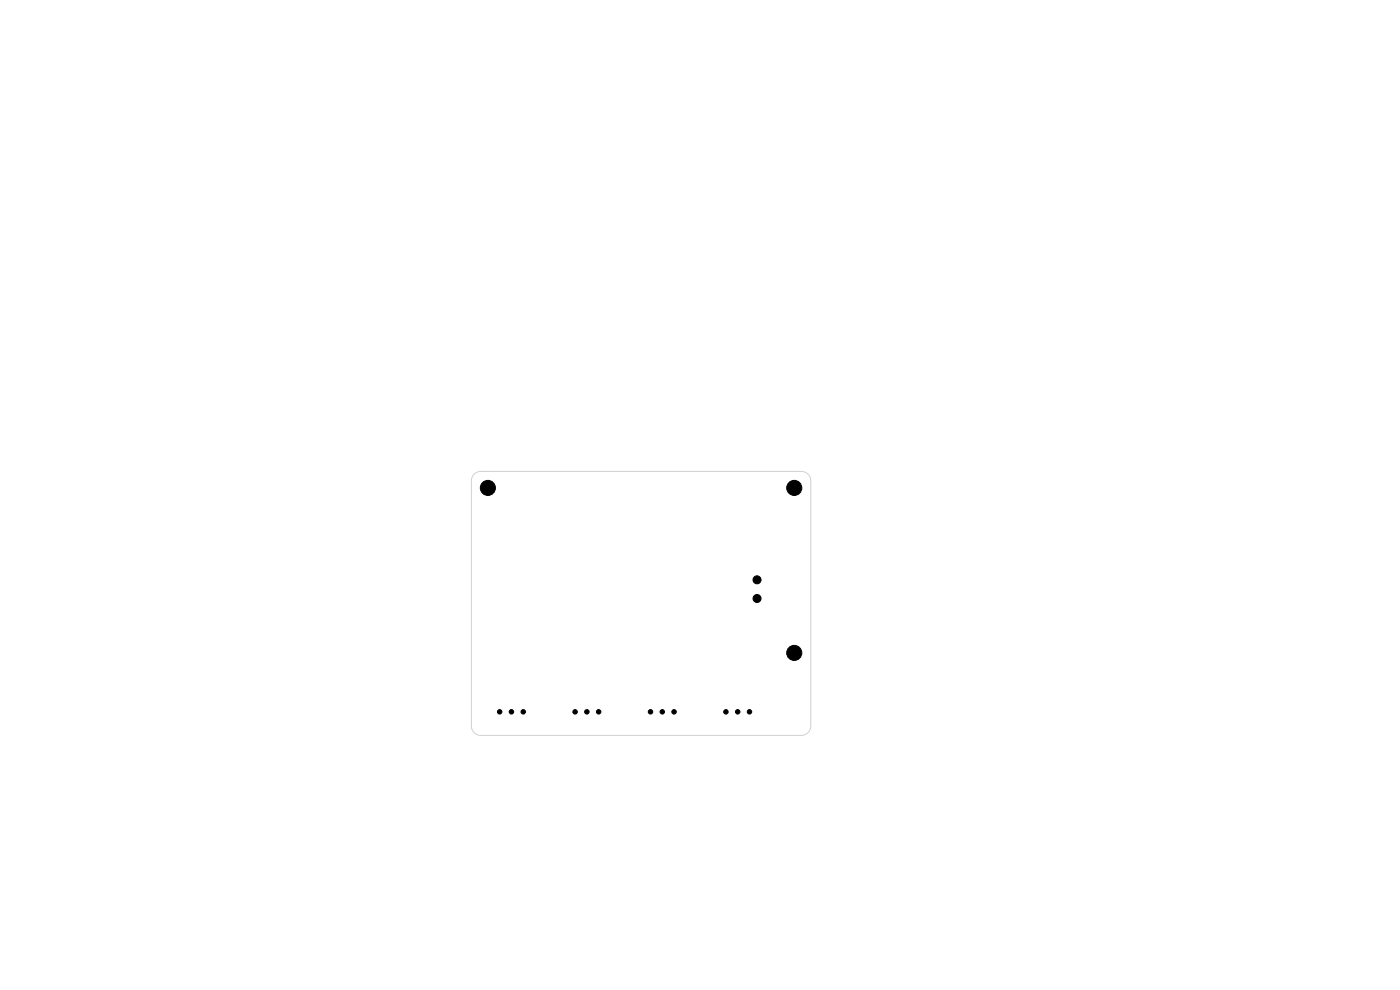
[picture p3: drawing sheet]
<svg xmlns="http://www.w3.org/2000/svg" width="297mm" height="210mm" viewBox="0 0 297 210" stroke-linecap="round" stroke-linejoin="round" font-family="sans-serif">
<path d="M100.6 100.6l.6-.4 .8-.2h68a2 2 0 0 1 2 2v52a2 2 0 0 1-2 2h-68a2 2 0 0 1-2-2v-52l.2-.8z" fill="none" stroke="#d0d2cd" stroke-width=".21"/>
<g fill="#000" stroke="#000" stroke-width=".21">
<circle cx="103.5" cy="103.5" r="1.6"/>
<circle cx="168.5" cy="103.5" r="1.6"/>
<circle cx="160.6" cy="123" r=".85"/>
<circle cx="160.6" cy="127" r=".85"/>
<circle cx="168.5" cy="138.5" r="1.6"/>
<circle cx="106" cy="151" r=".47"/>
<circle cx="108.5" cy="151" r=".47"/>
<circle cx="111" cy="151" r=".47"/>
<circle cx="122" cy="151" r=".47"/>
<circle cx="124.5" cy="151" r=".47"/>
<circle cx="127" cy="151" r=".47"/>
<circle cx="138" cy="151" r=".47"/>
<circle cx="140.5" cy="151" r=".47"/>
<circle cx="143" cy="151" r=".47"/>
<circle cx="154" cy="151" r=".47"/>
<circle cx="156.5" cy="151" r=".47"/>
<circle cx="159" cy="151" r=".47"/>
</g>
</svg>
